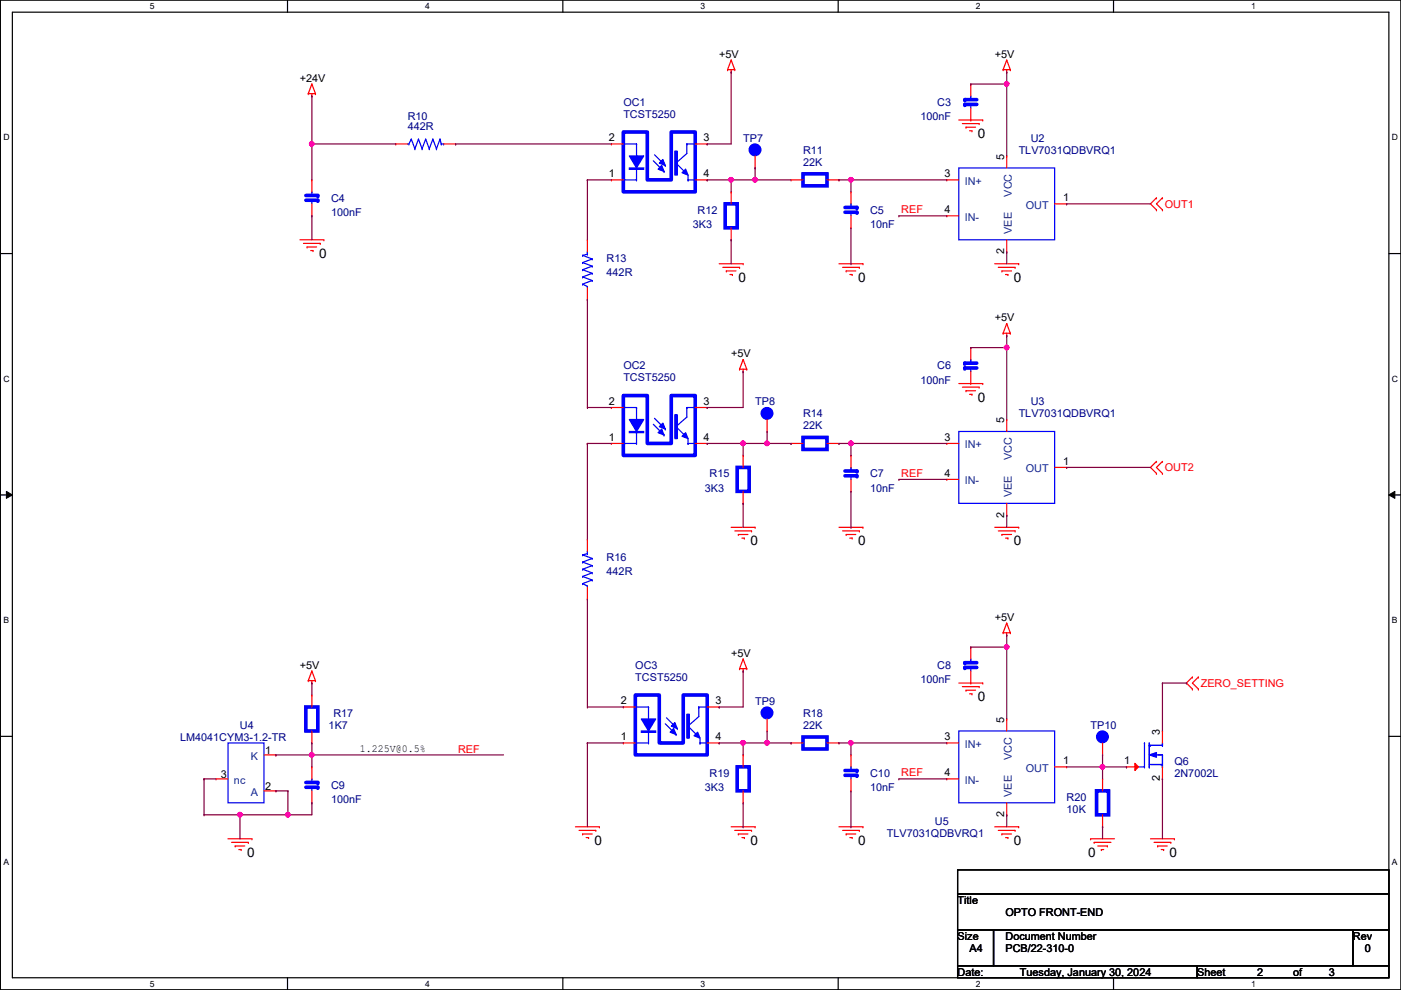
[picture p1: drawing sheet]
<svg xmlns="http://www.w3.org/2000/svg" width="297mm" height="210mm" viewBox="0 0 297 210" stroke-linecap="round" stroke-linejoin="round" font-family="sans-serif">
<defs><g id="words">
<g font-size="2.8">
<text x="207.3" y="29.3">0</text>
<text x="67.6" y="54.7">0</text>
<text x="156.5" y="59.7">0</text>
<text x="181.9" y="59.7">0</text>
<text x="215" y="59.7">0</text>
<text x="207.3" y="85.1">0</text>
<text x="159.1" y="115.6">0</text>
<text x="181.9" y="115.6">0</text>
<text x="215" y="115.6">0</text>
<text x="207.3" y="148.6">0</text>
<text x="126.1" y="179.1">0</text>
<text x="159.1" y="179.1">0</text>
<text x="181.9" y="179.1">0</text>
<text x="215" y="179.1">0</text>
<text x="52.4" y="181.7">0</text>
<text x="230.7" y="181.7">0</text>
<text x="248" y="181.7">0</text>
</g>
<g font-size="2.3">
<text x="63.6" y="17.4">+24V</text>
<text x="152.5" y="12.3">+5V</text>
<text x="210.9" y="12.3">+5V</text>
<text x="129.1" y="30">2</text>
<text x="149.2" y="30">3</text>
<text x="212.9" y="33.8" transform="rotate(-90 212.9 33.8)">5</text>
<text x="129.1" y="37.6">1</text>
<text x="149.2" y="37.6">4</text>
<text x="200.2" y="37.6">3</text>
<text x="200.2" y="45.2">4</text>
<text x="225.4" y="42.7">1</text>
<text x="212.9" y="53.9" transform="rotate(-90 212.9 53.9)">2</text>
<text x="210.9" y="68.2">+5V</text>
<text x="155" y="75.8">+5V</text>
<text x="129.1" y="85.9">2</text>
<text x="149.2" y="85.9">3</text>
<text x="212.9" y="89.7" transform="rotate(-90 212.9 89.7)">5</text>
<text x="129.1" y="93.5">1</text>
<text x="149.2" y="93.5">4</text>
<text x="200.2" y="93.5">3</text>
<text x="200.2" y="101.1">4</text>
<text x="225.4" y="98.6">1</text>
<text x="212.9" y="109.8" transform="rotate(-90 212.9 109.8)">2</text>
<text x="210.9" y="131.7">+5V</text>
<text x="63.6" y="141.8">+5V</text>
<text x="155" y="139.3">+5V</text>
<text x="131.7" y="149.4">2</text>
<text x="151.7" y="149.4">3</text>
<text x="212.9" y="153.2" transform="rotate(-90 212.9 153.2)">5</text>
<text x="245.9" y="155.7" transform="rotate(-90 245.9 155.7)">3</text>
<text x="56.2" y="159.9">1</text>
<text x="76.3" y="159.4">1.225V@0.5%</text>
<text x="131.7" y="157">1</text>
<text x="151.7" y="157">4</text>
<text x="200.2" y="157">3</text>
<text x="46.8" y="164.9">3</text>
<text x="56.2" y="167.5">2</text>
<text x="200.2" y="164.6">4</text>
<text x="225.4" y="162.1">1</text>
<text x="238.3" y="162.1">1</text>
<text x="245.9" y="165.7" transform="rotate(-90 245.9 165.7)">2</text>
<text x="212.9" y="173.3" transform="rotate(-90 212.9 173.3)">2</text>
<text x="203" y="191.6">Title</text>
<text x="213.2" y="194.1">OPTO FRONT-END</text>
<text x="203" y="199.2">Size</text>
<text x="205.6" y="201.8">A4</text>
<text x="213.2" y="199.2">Document Number</text>
<text x="213.2" y="201.8">PCB/22-310-0</text>
<text x="286.8" y="199.2">Rev</text>
<text x="289.4" y="201.8">0</text>
<text x="203" y="206.8">Date:</text>
<text x="216.2" y="206.8">Tuesday, January 30, 2024</text>
<text x="253.8" y="206.8">Sheet</text>
<text x="266.5" y="206.8">2</text>
<text x="274.1" y="206.8">of</text>
<text x="281.8" y="206.8">3</text>
</g>
<g font-size="2.3" fill="#000080">
<text x="132.2" y="22.4">OC1</text>
<text x="198.7" y="22.4">C3</text>
<text x="86.4" y="25.5">R10</text>
<text x="86.4" y="27.5">442R</text>
<text x="132.2" y="25">TCST5250</text>
<text x="195.2" y="25.5">100nF</text>
<text x="157.6" y="30.1">TP7</text>
<text x="170.3" y="32.6">R11</text>
<text x="170.3" y="35.1">22K</text>
<text x="216" y="32.6">TLV7031QDBVRQ1</text>
<text x="218.5" y="30.1">U2</text>
<text x="70.2" y="42.8">C4</text>
<text x="70.2" y="45.8">100nF</text>
<text x="147.9" y="45.3">R12</text>
<text x="184.5" y="45.3">C5</text>
<text x="146.9" y="48.3">3K3</text>
<text x="184.5" y="48.3">10nF</text>
<text x="128.6" y="55.5">R13</text>
<text x="128.6" y="58.5">442R</text>
<text x="132.2" y="78.3">OC2</text>
<text x="132.2" y="80.9">TCST5250</text>
<text x="195.2" y="81.4">100nF</text>
<text x="198.7" y="78.3">C6</text>
<text x="160.1" y="85.9">TP8</text>
<text x="170.3" y="88.5">R14</text>
<text x="216" y="88.5">TLV7031QDBVRQ1</text>
<text x="218.5" y="85.9">U3</text>
<text x="170.3" y="91">22K</text>
<text x="150.4" y="101.2">R15</text>
<text x="184.5" y="101.2">C7</text>
<text x="149.4" y="104.2">3K3</text>
<text x="184.5" y="104.2">10nF</text>
<text x="128.6" y="119">R16</text>
<text x="128.6" y="122">442R</text>
<text x="134.7" y="141.8">OC3</text>
<text x="198.7" y="141.8">C8</text>
<text x="134.7" y="144.4">TCST5250</text>
<text x="160.1" y="149.4">TP9</text>
<text x="195.2" y="144.9">100nF</text>
<text x="50.9" y="154.5">U4</text>
<text x="69.7" y="154.5">1K7</text>
<text x="70.7" y="152">R17</text>
<text x="170.3" y="152">R18</text>
<text x="170.3" y="154.5">22K</text>
<text x="231.2" y="154.5">TP10</text>
<text x="38.2" y="157.1">LM4041CYM3-1.2-TR</text>
<text x="70.2" y="167.2">C9</text>
<text x="149.4" y="167.7">3K3</text>
<text x="150.4" y="164.7">R19</text>
<text x="184.5" y="164.7">C10</text>
<text x="184.5" y="167.7">10nF</text>
<text x="249" y="162.1">Q6</text>
<text x="249" y="164.7">2N7002L</text>
<text x="70.2" y="170.3">100nF</text>
<text x="226.1" y="169.8">R20</text>
<text x="226.1" y="172.3">10K</text>
<text x="188" y="177.4">TLV7031QDBVRQ1</text>
<text x="198.2" y="174.8">U5</text>
</g>
<g font-size="2.3" fill="#004080">
<text x="204.6" y="39.2">IN+</text>
<text x="214.5" y="41.7" transform="rotate(-90 214.5 41.7)">VCC</text>
<text x="204.6" y="46.8">IN-</text>
<text x="217.5" y="44.3">OUT</text>
<text x="214.5" y="49.6" transform="rotate(-90 214.5 49.6)">VEE</text>
<text x="204.6" y="95.1">IN+</text>
<text x="214.5" y="97.6" transform="rotate(-90 214.5 97.6)">VCC</text>
<text x="217.5" y="100.2">OUT</text>
<text x="204.6" y="102.7">IN-</text>
<text x="214.5" y="105.5" transform="rotate(-90 214.5 105.5)">VEE</text>
<text x="53.2" y="161.1">K</text>
<text x="204.6" y="158.6">IN+</text>
<text x="214.5" y="161.1" transform="rotate(-90 214.5 161.1)">VCC</text>
<text x="49.6" y="166.2">nc</text>
<text x="204.6" y="166.2">IN-</text>
<text x="217.5" y="163.7">OUT</text>
<text x="53.2" y="168.7">A</text>
<text x="214.5" y="169" transform="rotate(-90 214.5 169)">VEE</text>
</g>
<g font-size="2.3" fill="#f00">
<text x="191.1" y="45.3">REF</text>
<text x="247" y="44">OUT1</text>
<text x="191.1" y="101.1">REF</text>
<text x="247" y="99.9">OUT2</text>
<text x="254.6" y="145.6">ZERO_SETTING</text>
<text x="97.1" y="159.6">REF</text>
<text x="191.1" y="164.6">REF</text>
</g>
<g font-size="1.8">
<text x="31.8" y="1.9">5</text>
<text x="90.1" y="1.9">4</text>
<text x="148.5" y="1.9">3</text>
<text x="206.9" y="1.9">2</text>
<text x="265.3" y="1.9">1</text>
<text x=".7" y="29.8">D</text>
<text x="295.1" y="29.8">D</text>
<text x=".7" y="80.9">C</text>
<text x="295.1" y="80.9">C</text>
<text x=".7" y="132.1">B</text>
<text x="295.1" y="132.1">B</text>
<text x=".7" y="183.3">A</text>
<text x="295.1" y="183.3">A</text>
<text x="31.8" y="209.2">5</text>
<text x="90.1" y="209.2">4</text>
<text x="148.5" y="209.2">3</text>
<text x="206.9" y="209.2">2</text>
<text x="265.3" y="209.2">1</text>
</g>
</g></defs>
<path d="M.1 0h296.9v209.8h-296.9zM2.6 2.6h291.9v204.7h-291.9z" fill="none" stroke="#000" stroke-width=".25"/>
<g fill="#fff">
<path d="M31.8 .3h1v2h-1z"/>
<path d="M31.8 207.6h1v1.9h-1z"/>
</g>
<path d="M61 0v2.6M61 207.3v2.5" fill="none" stroke="#000" stroke-width=".25"/>
<g fill="#fff">
<path d="M90.1 .3h1v2h-1z"/>
<path d="M90.1 207.6h1v1.9h-1z"/>
</g>
<path d="M119.3 0v2.6M119.3 207.3v2.5" fill="none" stroke="#000" stroke-width=".25"/>
<g fill="#fff">
<path d="M148.5 .3h1v2h-1z"/>
<path d="M148.5 207.6h1v1.9h-1z"/>
</g>
<path d="M177.7 0v2.6M177.7 207.3v2.5" fill="none" stroke="#000" stroke-width=".25"/>
<g fill="#fff">
<path d="M206.9 .3h1v2h-1z"/>
<path d="M206.9 207.6h1v1.9h-1z"/>
</g>
<path d="M236.1 0v2.6M236.1 207.3v2.5" fill="none" stroke="#000" stroke-width=".25"/>
<g fill="#fff">
<path d="M265.3 .3h.9v2h-.9z"/>
<path d="M265.3 207.6h.9v1.9h-.9z"/>
<path d="M.7 28.2h1.3v1.9h-1.3z"/>
<path d="M295.1 28.2h1.3v1.9h-1.3z"/>
<path d="M.7 79.3h1.3v2h-1.3z"/>
<path d="M295.1 79.3h1.3v2h-1.3z"/>
</g>
<path d="M.1 53.8h2.5M294.5 53.8h2.5" fill="none" stroke="#000" stroke-width=".25"/>
<g fill="#fff">
<path d="M.7 130.5h1.2v2h-1.2z"/>
<path d="M295.1 130.5h1.2v2h-1.2z"/>
</g>
<path d="M.1 104.9h2.5M294.5 104.9h2.5" fill="none" stroke="#000" stroke-width=".25"/>
<path d="M1.4 104.2l1.2 .7-1.2 .8zM294.5 104.9l1.2-.7v1.5z" fill="#000"/>
<path d="M1.4 104.2l1.2 .7-1.2 .8zM294.5 104.9l1.2-.7v1.5z" fill="none" stroke="#000" stroke-width=".21"/>
<g fill="#fff">
<path d="M.7 181.7h1.2v2h-1.2z"/>
<path d="M295.1 181.7h1.2v2h-1.2z"/>
</g>
<path d="M.1 156.1h2.5M294.5 156.1h2.5M203 184.4h91.5v5.1h-91.5zM203 189.5h91.5v7.6h-91.5zM203 197.1h7.6v7.7h-7.6zM210.6 197.1h76.2v7.7h-76.2zM286.8 197.1h7.7v7.7h-7.7zM203 204.8h50.8v2.5h-50.8zM253.8 204.8h40.7v2.5h-40.7z" fill="none" stroke="#000" stroke-width=".25"/>
<g fill="none" stroke="#f00" stroke-width=".25">
<path d="M65.4 19.9h.1M65.4 19.9h1.5M66.1 17.8h.1M66.1 19.9v.5M66.1 17.8l-.7 2.1M66.1 17.8l.8 2.1M66.9 19.9h.1M154.3 14.8h.1M154.3 14.8h1.5M155 15.3h.1M155 12.7h.1M155 14.8v.5"/>
<path d="M155 12.7l-.7 2.1M155 12.7l.8 2.1M155.8 14.8h.1M212.7 14.8h.1M212.7 14.8h1.5M213.4 15.3h.1M213.4 12.7h.1M213.4 14.8v.5M213.4 12.7l-.7 2.1M213.4 12.7l.8 2.1M214.2 14.8h.1M66.1 20.4h.1"/>
<path d="M203.3 25.4h5.1M204 26.2h3.6M204.8 27h.1M204.8 27h2M205.6 27.7h.5M206.1 27.7h.1M207.6 26.2h.1M208.4 25.4h.1M63.6 50.8h5.1M64.3 51.6h3.6M65.1 52.4h.1M65.1 52.4h2"/>
<path d="M65.9 53.1h.5M66.4 53.1h.1M67.9 51.6h.1M68.7 50.8h.1M152.5 55.9h5.1M153.2 56.7h3.6M154 57.4h.1M154 57.4h2M154.8 58.2h.5M155.3 58.2h.1M156.8 56.7h.1M157.6 55.9h.1"/>
<path d="M177.9 55.9h5.1M178.6 56.7h3.6M179.4 57.4h.1M179.4 57.4h2M180.2 58.2h.5M180.7 58.2h.1M182.2 56.7h.1M183 55.9h.1M210.9 55.9h5.1M211.7 56.7h3.5M212.4 57.4h.1M212.4 57.4h2.1"/>
<path d="M213.2 58.2h.5M213.7 58.2h.1M215.2 56.7h.1M216 55.9h.1M245.2 42h.1M245.2 44.5h.1M245.2 42l-1.3 1.2 1.3 1.3M246.5 44.5h.1M246.5 42h.1M246.5 42l-1.3 1.2 1.3 1.3M156.8 78.3h.1M156.8 78.3h1.5"/>
<path d="M157.6 78.8h.1M157.6 76.2h.1M157.6 78.3v.5M157.6 76.2l-.8 2.1M157.6 76.2l.7 2.1M158.3 78.3h.1M212.7 70.7h.1M212.7 70.7h1.5M213.4 71.2h.1M213.4 68.6h.1M213.4 70.7v.5M213.4 68.6l-.7 2.1"/>
<path d="M213.4 68.6l.8 2.1M214.2 70.7h.1M203.3 81.3h5.1M204 82.1h3.6M204.8 82.8h.1M204.8 82.8h2M205.6 83.6h.5M206.1 83.6h.1M207.6 82.1h.1M208.4 81.3h.1M245.2 97.8h.1M245.2 97.8l-1.3 1.3 1.3 1.3"/>
<path d="M246.5 97.8h.1M246.5 97.8l-1.3 1.3 1.3 1.3M155 111.8h5.1M155.8 112.6h3.5M156.5 113.3h.1M156.5 113.3h2.1M157.3 114.1h.5M157.8 114.1h.1M159.3 112.6h.1M160.1 111.8h.1M177.9 111.8h5.1M178.6 112.6h3.6"/>
<path d="M179.4 113.3h.1M179.4 113.3h2M180.2 114.1h.5M180.7 114.1h.1M182.2 112.6h.1M183 111.8h.1M210.9 111.8h5.1M211.7 112.6h3.5M212.4 113.3h.1M212.4 113.3h2.1M213.2 114.1h.5M213.7 114.1h.1"/>
<path d="M215.2 112.6h.1M216 111.8h.1M245.2 100.4h.1M246.5 100.4h.1M157.6 139.7h.1M157.6 139.7l-.8 2.1M157.6 139.7l.7 2.1M212.7 134.2h.1M212.7 134.2h1.5M213.4 134.7h.1M213.4 132.1h.1M213.4 134.2v.5"/>
<path d="M213.4 132.1l-.7 2.1M213.4 132.1l.8 2.1M214.2 134.2h.1M65.4 144.3h.1M65.4 144.3h1.5M66.1 144.8h.1M66.1 142.3h.1M66.1 144.3v.5M66.1 142.3l-.7 2M66.1 142.3l.8 2M66.9 144.3h.1M156.8 141.8h.1"/>
<path d="M156.8 141.8h1.5M157.6 142.3h.1M157.6 141.8v.5M158.3 141.8h.1M203.3 144.8h5.1M204 145.6h3.6M204.8 146.3h.1M204.8 146.3h2M205.6 147.1h.5M206.1 147.1h.1M207.6 145.6h.1M208.4 144.8h.1"/>
<path d="M252.8 143.6h.1M252.8 146.1h.1M252.8 143.6l-1.3 1.2 1.3 1.3M254.1 146.1h.1M254.1 143.6h.1M254.1 143.6l-1.3 1.2 1.3 1.3M48.3 177.8h5.1M49.1 178.6h3.6M49.9 179.4h.1M49.9 179.4h2M52.7 178.6h.1M53.4 177.8h.1"/>
<path d="M122 175.3h5.1M122.8 176.1h3.5M123.5 176.8h.1M123.5 176.8h2.1M124.3 177.6h.5M124.8 177.6h.1M126.3 176.1h.1M127.1 175.3h.1M155 175.3h5.1M155.8 176.1h3.5M156.5 176.8h.1M156.5 176.8h2.1"/>
<path d="M157.3 177.6h.5M157.8 177.6h.1M159.3 176.1h.1M160.1 175.3h.1M177.9 175.3h5.1M178.6 176.1h3.6M179.4 176.8h.1M179.4 176.8h2M180.2 177.6h.5M180.7 177.6h.1M182.2 176.1h.1M183 175.3h.1"/>
<path d="M210.9 175.3h5.1M211.7 176.1h3.5M212.4 176.8h.1M212.4 176.8h2.1M213.2 177.6h.5M213.7 177.6h.1M215.2 176.1h.1M216 175.3h.1M231.2 177.8h.1M231.2 177.8h5.1M232 178.6h.1M232 178.6h3.5"/>
<path d="M232.7 179.4h2.1M234.8 179.4h.1M243.9 177.8h5.1M244.7 178.6h3.5M245.4 179.4h.1M245.4 179.4h2.1M248.2 178.6h.1M249 177.8h.1M50.6 180.1h.5M51.1 180.1h.1M233.5 180.1h.1M233.5 180.1h.5"/>
<path d="M246.2 180.1h.5M246.7 180.1h.1"/>
</g>
<path d="M179.2 45h2.5" fill="none" stroke="#00f" stroke-width=".76"/>
<circle cx="181.7" cy="45" r=".38" fill="#00f"/>
<path d="M179.2 44h2.5" fill="none" stroke="#00f" stroke-width=".76"/>
<circle cx="181.7" cy="44" r=".38" fill="#00f"/>
<path d="M180.4 43.2h.1M180.4 45h.1M180.4 43.2v.8M180.4 45v.8" fill="none" stroke="#00f" stroke-width=".25"/>
<path d="M180.4 48.3h.1M180.4 40.7h.1M180.4 40.7v2.5M180.4 45.8v2.5" fill="none" stroke="#f00" stroke-width=".25"/>
<path d="M179.2 164.4h2.5" fill="none" stroke="#00f" stroke-width=".76"/>
<circle cx="181.7" cy="164.4" r=".38" fill="#00f"/>
<path d="M179.2 163.4h2.5" fill="none" stroke="#00f" stroke-width=".76"/>
<circle cx="181.7" cy="163.4" r=".38" fill="#00f"/>
<path d="M203.3 35.6h20.3v15.2h-20.3zM180.4 162.6h.1M180.4 164.4h.1M180.4 162.6v.8M180.4 164.4v.7" fill="none" stroke="#00f" stroke-width=".25"/>
<g fill="none" stroke="#f00" stroke-width=".25">
<path d="M200.7 38.1h.1M200.7 38.1h2.6M213.4 33.1h.1M213.4 33.1v2.5M200.7 45.8h.1M200.7 45.8h2.6M213.4 53.4h.1M213.4 50.8v2.6M223.6 43.2h2.5M226.1 43.2h.1M180.4 167.7h.1M180.4 160.1h.1"/>
<path d="M180.4 160.1v2.5M180.4 165.1v2.6M233.8 175.3h.1M233.8 165.1h.1M233.8 165.1v2.6M233.8 172.8v2.5"/>
</g>
<path d="M232.5 167.7h2.5v5.1h-2.5z" fill="none" stroke="#00f" stroke-width=".76"/>
<circle cx="162.6" cy="151.1" r="1.25" fill="#00f"/>
<circle cx="162.6" cy="151.1" r="1.25" fill="none" stroke="#00f" stroke-width=".25"/>
<path d="M162.6 155h.1M162.6 152.4v2.6M157.6 170.2h.1M157.6 160.1h.1M157.6 160.1v2.5M157.6 167.7v2.5" fill="none" stroke="#f00" stroke-width=".25"/>
<path d="M156.3 162.6h2.5v5.1h-2.5z" fill="none" stroke="#00f" stroke-width=".76"/>
<circle cx="162.6" cy="87.6" r="1.25" fill="#00f"/>
<g fill="none" stroke="#00f" stroke-width=".25">
<path d="M86.4 30.5h.3M86.7 30.5h.1M87.2 29.5h.1M87.2 29.5l-.5 1M87.2 29.5l.8 2M88 31.5h.1M88.7 29.5h.1M88.7 29.5l-.7 2M88.7 29.5l.8 2M89.5 31.5h.1M90.3 29.5h.1M90.3 29.5l-.8 2"/>
<path d="M90.3 29.5l.7 2M91 31.5h.1M91.8 29.5h.1M91.8 29.5l-.8 2M91.8 29.5l.7 2M92.5 31.5h.1M93.3 29.5h.1M93.3 29.5l-.8 2M93.3 29.5l.3 1M93.6 30.5h.1M93.6 30.5h.5M94.1 30.5h.1"/>
<path d="M123.5 58.7h.1M123.5 57.2h.1M123.5 55.7h.1M123.5 54.1h.1M123.5 58.7l2.1 .8M123.5 57.2l2.1 .8M123.5 55.7l2.1 .7M123.5 54.1l2.1 .8M124.5 53.9h.1M124.5 53.4h.1M124.5 53.4v.5M124.5 53.9l-1 .2"/>
<path d="M125.6 59.5h.1M125.6 58h.1M125.6 56.4h.1M125.6 54.9h.1M125.6 59.5l-2.1 .7M125.6 58l-2.1 .7M125.6 56.4l-2.1 .8M125.6 54.9l-2.1 .8M123.5 60.2h.1M123.5 60.2l1 .5M124.5 60.7h.1M124.5 60.7v.3"/>
<path d="M203.3 155h20.3v15.2h-20.3z"/>
<circle cx="162.6" cy="87.6" r="1.25"/>
</g>
<g fill="none" stroke="#f00" stroke-width=".25">
<path d="M83.9 30.5h.1M83.9 30.5h2.5M94.1 30.5h2.5M96.6 30.5h.1M124.5 50.8h.1M124.5 50.8v2.6M124.5 63.5h.1M124.5 61v2.5M162.6 91.5h.1M162.6 88.9v2.6M200.7 157.5h.1M200.7 157.5h2.6"/>
<path d="M213.4 152.4h.1M213.4 152.4v2.6M200.7 165.1h.1M200.7 165.1h2.6M213.4 172.8h.1M213.4 170.2v2.6M223.6 162.6h2.5M226.1 162.6h.1"/>
</g>
<circle cx="160.1" cy="31.8" r="1.25" fill="#00f"/>
<circle cx="160.1" cy="31.8" r="1.25" fill="none" stroke="#00f" stroke-width=".25"/>
<path d="M160.1 35.6h.1M160.1 33.1v2.5M167.7 94h.1M167.7 94h2.6M175.3 94h2.6M177.9 94h.1" fill="none" stroke="#f00" stroke-width=".25"/>
<path d="M204.6 22.1h2.5M170.3 92.8h5v2.5h-5z" fill="none" stroke="#00f" stroke-width=".76"/>
<circle cx="204.6" cy="22.1" r=".38" fill="#00f"/>
<path d="M204.6 21.1h2.5" fill="none" stroke="#00f" stroke-width=".76"/>
<circle cx="204.6" cy="21.1" r=".38" fill="#00f"/>
<g fill="none" stroke="#00f" stroke-width=".25">
<path d="M205.8 20.4h.1M205.8 22.1h.1M205.8 20.4v.7M205.8 22.1v.8M132.2 94h.1M132.2 86.4h2.8M132.2 94h2.8M135 86.4h.1M135 88.9h.1M135 94h.1M135 86.4v2.5M135 91.5v2.5"/>
<path d="M138.5 90l2.3 2.2M138.8 88.7l2.3 2.3M140.8 92.2h.1M141.1 91h.1M143.3 90.5h.1M143.3 90.5l1.8 1.7M143.6 90.2h.1M145.6 86.4h.1M145.6 86.4h1.8M145.6 88.4l-2 1.8M145.9 94h.1M145.9 94h1.5"/>
</g>
<path d="M205.8 17.8h.1M205.8 17.8v2.6M205.8 25.4h.1M205.8 22.9v2.5" fill="none" stroke="#f00" stroke-width=".25"/>
<path d="M143.1 87.9h.5v5.1h-.5z" fill-rule="evenodd" fill="#00f"/>
<path d="M143.1 87.9h.5v5.1h-.5z" fill="none" stroke="#00f" stroke-width=".25"/>
<path d="M139.5 91.7l.8-.7 .5 1.2z" fill="#00f"/>
<path d="M139.5 91.7l.8-.7 .5 1.2z" fill="none" stroke="#00f" stroke-width=".25"/>
<path d="M139.8 90.5l.7-.8 .6 1.3z" fill="#00f"/>
<path d="M139.8 90.5l.7-.8 .6 1.3z" fill="none" stroke="#00f" stroke-width=".25"/>
<path d="M133.4 88.9h3.1l-1.5 2.6z" fill="#00f"/>
<path d="M133.4 88.9h3.1l-1.5 2.6zM133.4 91.5h3.1v.2h-3.1zM133.4 91.6h3.1M145.6 86.4h.1M145.6 86.4v2" fill="none" stroke="#00f" stroke-width=".25"/>
<path d="M132.2 83.9h5v10.1h5.1v-10.1h5.1v12.7h-15.2z" fill="none" stroke="#00f" stroke-width=".76"/>
<path d="M144.6 92.5l.8-.8 .5 1.3z" fill="#00f"/>
<path d="M144.6 92.5l.8-.8 .5 1.3zM145.9 94h.1M145.9 93v1" fill="none" stroke="#00f" stroke-width=".25"/>
<path d="M129.6 86.4h.1M129.6 94h.1M129.6 86.4h2.6M129.6 94h2.6M147.4 86.4h2.5M147.4 94h2.5M149.9 94h.1M149.9 86.4h.1" fill="none" stroke="#f00" stroke-width=".25"/>
<path d="M204.6 141.5h2.5" fill="none" stroke="#00f" stroke-width=".76"/>
<circle cx="204.6" cy="141.5" r=".38" fill="#00f"/>
<path d="M204.6 140.5h2.5" fill="none" stroke="#00f" stroke-width=".76"/>
<circle cx="204.6" cy="140.5" r=".38" fill="#00f"/>
<g fill="none" stroke="#00f" stroke-width=".25">
<path d="M205.8 139.7h.1M205.8 139.7v.8M134.7 157.5h.1M134.7 149.9h2.8M134.7 157.5h2.8M137.5 149.9h.1M137.5 152.4h.1M137.5 157.5h.1M137.5 149.9v2.5M137.5 155v2.5M141.1 153.5l2.2 2.2M141.3 152.2l2.3 2.3"/>
<path d="M143.3 155.7h.1M143.6 154.5h.1M145.9 154h.1M145.9 154l1.8 1.7M146.1 153.7h.1M148.2 149.9h.1M148.2 149.9h1.7M148.2 151.9l-2.1 1.8M148.4 157.5h.1M148.4 157.5h1.5M205.8 141.5h.1M205.8 141.5v.8"/>
</g>
<path d="M205.8 137.2h.1M205.8 137.2v2.5M205.8 144.8h.1M205.8 142.3v2.5" fill="none" stroke="#f00" stroke-width=".25"/>
<path d="M145.6 151.4h.5v5.1h-.5z" fill-rule="evenodd" fill="#00f"/>
<path d="M145.6 151.4h.5v5.1h-.5z" fill="none" stroke="#00f" stroke-width=".25"/>
<path d="M142.1 155.2l.7-.7 .5 1.2z" fill="#00f"/>
<path d="M142.1 155.2l.7-.7 .5 1.2z" fill="none" stroke="#00f" stroke-width=".25"/>
<path d="M142.3 154l.8-.8 .5 1.3z" fill="#00f"/>
<path d="M142.3 154l.8-.8 .5 1.3z" fill="none" stroke="#00f" stroke-width=".25"/>
<path d="M136 152.4h3l-1.5 2.6z" fill="#00f"/>
<path d="M136 152.4h3l-1.5 2.6zM136 155h3v.2h-3zM136 155.1h3M148.2 149.9h.1M148.2 149.9v2" fill="none" stroke="#00f" stroke-width=".25"/>
<path d="M134.7 147.4h5.1v10.1h5.1v-10.1h5v12.7h-15.2z" fill="none" stroke="#00f" stroke-width=".76"/>
<path d="M147.1 156l.8-.8 .5 1.3z" fill="#00f"/>
<path d="M147.1 156l.8-.8 .5 1.3zM148.4 157.5h.1M148.4 156.5v1" fill="none" stroke="#00f" stroke-width=".25"/>
<path d="M132.2 149.9h.1M132.2 157.5h.1M132.2 149.9h2.5M132.2 157.5h2.5M149.9 149.9h2.6M149.9 157.5h2.6M152.5 157.5h.1M152.5 149.9h.1" fill="none" stroke="#f00" stroke-width=".25"/>
<path d="M204.6 78h2.5" fill="none" stroke="#00f" stroke-width=".76"/>
<circle cx="204.6" cy="78" r=".38" fill="#00f"/>
<path d="M204.6 77h2.5" fill="none" stroke="#00f" stroke-width=".76"/>
<circle cx="204.6" cy="77" r=".38" fill="#00f"/>
<path d="M205.8 76.2h.1M205.8 78h.1M205.8 76.2v.8M205.8 78v.8M203.3 91.5h20.3v15.2h-20.3z" fill="none" stroke="#00f" stroke-width=".25"/>
<g fill="none" stroke="#f00" stroke-width=".25">
<path d="M205.8 73.7h.1M205.8 73.7v2.5M205.8 78.8v2.5M200.7 94h.1M200.7 94h2.6M205.8 81.3h.1M213.4 88.9h.1M213.4 88.9v2.6M223.6 99.1h2.5M226.1 99.1h.1M200.7 101.6h.1M200.7 101.6h2.6"/>
<path d="M213.4 109.3h.1M213.4 106.7v2.6M66.1 147.4h.1M66.1 157.5h.1M66.1 147.4v2.5M66.1 155v2.5"/>
</g>
<path d="M64.9 149.9h2.5v5.1h-2.5zM64.9 166.9h2.5" fill="none" stroke="#00f" stroke-width=".76"/>
<circle cx="67.4" cy="166.9" r=".38" fill="#00f"/>
<path d="M64.9 165.9h2.5" fill="none" stroke="#00f" stroke-width=".76"/>
<circle cx="67.4" cy="165.9" r=".38" fill="#00f"/>
<g fill="none" stroke="#00f" stroke-width=".25">
<path d="M132.2 38.1h.1M132.2 30.5h2.8M132.2 38.1h2.8M135 30.5h.1M135 33.1h.1M135 38.1h.1M135 30.5v2.6M135 35.6v2.5M138.5 34.1l2.3 2.3M138.8 32.8l2.3 2.3M140.8 36.4h.1M141.1 35.1h.1"/>
<path d="M143.3 34.6h.1M143.3 34.6l1.8 1.8M143.6 34.3h.1M145.6 30.5h.1M145.6 30.5h1.8M145.6 32.6l-2 1.7M145.9 38.1h.1M145.9 38.1h1.5M123.5 119.2h.1M123.5 117.6h.1M123.5 119.2l2.1 .7M123.5 117.6l2.1 .8"/>
<path d="M124.5 117.4h.1M124.5 116.9h.1M124.5 116.9v.5M124.5 117.4l-1 .2M125.6 119.9h.1M125.6 118.4h.1M125.6 119.9l-2.1 .8M125.6 118.4l-2.1 .8M123.5 123.7h.1M123.5 122.2h.1M123.5 120.7h.1M123.5 123.7l1 .5"/>
<path d="M123.5 122.2l2.1 .8M123.5 120.7l2.1 .8M124.5 124.2h.1M124.5 124.2v.3M125.6 123h.1M125.6 121.5h.1M125.6 123l-2.1 .7M125.6 121.5l-2.1 .7M66.1 165.1h.1M66.1 166.9h.1M66.1 165.1v.8M66.1 166.9v.8"/>
</g>
<g fill="none" stroke="#f00" stroke-width=".25">
<path d="M167.7 38.1h.1M167.7 38.1h2.6M175.3 38.1h2.6M177.9 38.1h.1M155 50.8h.1M155 40.7h.1M155 40.7v2.5M155 48.3v2.5M124.5 114.3h.1M124.5 114.3v2.6M124.5 127h.1M124.5 124.5v2.5"/>
<path d="M66.1 170.2h.1M66.1 162.6h.1M66.1 162.6v2.5M66.1 167.7v2.5"/>
</g>
<path d="M170.3 36.9h5v2.5h-5zM153.8 43.2h2.5v5.1h-2.5z" fill="none" stroke="#00f" stroke-width=".76"/>
<path d="M143.1 32h.5v5.1h-.5z" fill-rule="evenodd" fill="#00f"/>
<path d="M143.1 32h.5v5.1h-.5z" fill="none" stroke="#00f" stroke-width=".25"/>
<path d="M139.5 35.9l.8-.8 .5 1.3z" fill="#00f"/>
<path d="M139.5 35.9l.8-.8 .5 1.3z" fill="none" stroke="#00f" stroke-width=".25"/>
<path d="M139.8 34.6l.7-.8 .6 1.3z" fill="#00f"/>
<path d="M139.8 34.6l.7-.8 .6 1.3z" fill="none" stroke="#00f" stroke-width=".25"/>
<path d="M133.4 33.1h3.1l-1.5 2.5z" fill="#00f"/>
<path d="M133.4 33.1h3.1l-1.5 2.5zM133.4 35.6h3.1v.3h-3.1zM133.4 35.7h3.1M145.6 30.5h.1M145.6 30.5v2.1" fill="none" stroke="#00f" stroke-width=".25"/>
<path d="M132.2 28h5v10.1h5.1v-10.1h5.1v12.7h-15.2z" fill="none" stroke="#00f" stroke-width=".76"/>
<path d="M144.6 36.6l.8-.7 .5 1.2z" fill="#00f"/>
<path d="M144.6 36.6l.8-.7 .5 1.2zM145.9 38.1h.1M145.9 37.1v1" fill="none" stroke="#00f" stroke-width=".25"/>
<path d="M129.6 30.5h.1M129.6 38.1h.1M129.6 30.5h2.6M129.6 38.1h2.6M147.4 30.5h2.5M147.4 38.1h2.5M149.9 38.1h.1M149.9 30.5h.1M157.6 96.6h.1M157.6 96.6v2.5M157.6 106.7h.1M157.6 104.2v2.5" fill="none" stroke="#f00" stroke-width=".25"/>
<path d="M156.3 99.1h2.5v5.1h-2.5z" fill="none" stroke="#00f" stroke-width=".76"/>
<circle cx="233.7" cy="156.2" r="1.25" fill="#00f"/>
<circle cx="233.7" cy="156.2" r="1.25" fill="none" stroke="#00f" stroke-width=".25"/>
<path d="M233.8 157.5v2.6M233.8 160.1h.1" fill="none" stroke="#f00" stroke-width=".25"/>
<path d="M64.9 42.5h2.5" fill="none" stroke="#00f" stroke-width=".76"/>
<circle cx="67.4" cy="42.5" r=".38" fill="#00f"/>
<path d="M64.9 41.4h2.5" fill="none" stroke="#00f" stroke-width=".76"/>
<circle cx="67.4" cy="41.4" r=".38" fill="#00f"/>
<path d="M66.1 40.7h.1M66.1 42.5h.1M66.1 40.7v.7M66.1 42.5v.7" fill="none" stroke="#00f" stroke-width=".25"/>
<path d="M66.1 38.1h.1M66.1 38.1v2.6M66.1 45.8h.1M66.1 43.2v2.6M167.7 157.5h.1M167.7 157.5h2.6M175.3 157.5h2.6M177.9 157.5h.1" fill="none" stroke="#f00" stroke-width=".25"/>
<path d="M179.2 100.9h2.5M170.3 156.3h5v2.5h-5z" fill="none" stroke="#00f" stroke-width=".76"/>
<circle cx="181.7" cy="100.9" r=".38" fill="#00f"/>
<path d="M179.2 99.9h2.5" fill="none" stroke="#00f" stroke-width=".76"/>
<circle cx="181.7" cy="99.9" r=".38" fill="#00f"/>
<g fill="none" stroke="#00f" stroke-width=".25">
<path d="M180.4 99.1h.1M180.4 99.1v.8M180.4 100.9h.1M180.4 100.9v.7M48.3 157.5h7.7v12.7h-7.7zM242.7 157.5h.1M242.7 157.5v5.1M243.7 158h.1M243.7 157.5v5.1M243.7 158h2.8M243.9 158h.1M246.5 158h.1"/>
<path d="M246.5 157.5v.5M241.4 162.6h1.3M242.7 162.6h.1M243.7 162.6h.1M243.7 162.1h2.8M244.9 160.1h1.6M246.2 162.1h.1M246.5 160.1h.1M246.5 162.6h.1M246.5 162.1h.1M246.5 160.1v2.5"/>
</g>
<path d="M180.4 96.6h.1M180.4 96.6v2.5M180.4 104.2h.1M180.4 101.6v2.6M45.8 165.1h.1M45.8 165.1h2.5M56 167.7h2.5M56 160.1h2.5M58.5 167.7h.1M58.5 160.1h.1" fill="none" stroke="#f00" stroke-width=".25"/>
<path d="M243.7 160.1l1.5-.5v1z" fill="#00f"/>
<path d="M243.7 160.1l1.5-.5v1z" fill="none" stroke="#00f" stroke-width=".25"/>
<path d="M240.6 161.8l.8 .8-.8 .8z" fill="#f00"/>
<path d="M246.5 155h.1M246.5 155v2.5M238.8 162.6h.1M238.8 162.6h2.6M240.6 161.8l.8 .8-.8 .8zM246.5 165.1h.1M246.5 162.6v2.5" fill="none" stroke="#f00" stroke-width=".25"/>
<path d="M155 15.3h.1M155 15.3v15.2M205.8 17.8h.1M205.8 17.8h7.6M213.4 15.3h.1M213.4 17.8h.1M213.4 15.3v17.8" fill="none" stroke="#800040" stroke-width=".25"/>
<circle cx="213.4" cy="17.8" r=".49" fill="#f0f"/>
<circle cx="213.4" cy="17.8" r=".49" fill="none" stroke="#f0f" stroke-width=".25"/>
<path d="M66.1 20.4h.1M66.1 30.5h.1M66.1 20.4v17.7M66.1 30.5h17.8" fill="none" stroke="#800040" stroke-width=".25"/>
<circle cx="66.1" cy="30.5" r=".49" fill="#f0f"/>
<circle cx="66.1" cy="30.5" r=".49" fill="none" stroke="#f0f" stroke-width=".25"/>
<path d="M96.6 30.5h.1M96.6 30.5h33M155 38.1h5.1M160.1 38.1h.1M177.9 38.1h.1M177.9 38.1h22.8M180.4 38.1h.1" fill="none" stroke="#800040" stroke-width=".25"/>
<circle cx="180.4" cy="38.1" r=".49" fill="#f0f"/>
<circle cx="180.4" cy="38.1" r=".49" fill="none" stroke="#f0f" stroke-width=".25"/>
<path d="M124.5 38.1h.1M124.5 38.1h5.1M149.9 38.1h.1M149.9 38.1h5.1M180.4 38.1h.1M180.4 38.1v2.6M226.1 43.2h.1M226.1 43.2h17.8" fill="none" stroke="#800040" stroke-width=".25"/>
<circle cx="155" cy="38.1" r=".49" fill="#f0f"/>
<circle cx="155" cy="38.1" r=".49" fill="none" stroke="#f0f" stroke-width=".25"/>
<path d="M66.1 45.8h.1M66.1 45.8v5M190.6 45.8h.1M190.6 45.8h10.1M213.4 53.4h.1M213.4 53.4v2.5M205.8 73.7h.1M205.8 73.7h7.6M213.4 71.2h.1M213.4 73.7h.1M213.4 71.2v17.7" fill="none" stroke="#800040" stroke-width=".25"/>
<circle cx="213.4" cy="73.7" r=".49" fill="#f0f"/>
<circle cx="213.4" cy="73.7" r=".49" fill="none" stroke="#f0f" stroke-width=".25"/>
<path d="M124.5 86.4h.1M124.5 86.4h5.1M157.6 94h5M162.6 94h.1M177.9 94h.1M177.9 94h22.8M180.4 94h.1" fill="none" stroke="#800040" stroke-width=".25"/>
<circle cx="180.4" cy="94" r=".49" fill="#f0f"/>
<circle cx="180.4" cy="94" r=".49" fill="none" stroke="#f0f" stroke-width=".25"/>
<path d="M124.5 94h.1M124.5 94h5.1M149.9 94h.1M149.9 94h7.7M180.4 94h.1M180.4 94v2.6M226.1 99.1h.1M226.1 99.1h17.8" fill="none" stroke="#800040" stroke-width=".25"/>
<circle cx="157.5" cy="94" r=".49" fill="#f0f"/>
<circle cx="157.5" cy="94" r=".49" fill="none" stroke="#f0f" stroke-width=".25"/>
<path d="M190.6 101.6h.1M190.6 101.6h10.1M213.4 109.3h.1M213.4 109.3v2.5M66.1 144.8h.1M66.1 157.5h.1M66.1 144.8v2.6M66.1 157.5v2.6" fill="none" stroke="#800040" stroke-width=".25"/>
<circle cx="66.1" cy="160" r=".49" fill="#f0f"/>
<circle cx="66.1" cy="160" r=".49" fill="none" stroke="#f0f" stroke-width=".25"/>
<path d="M43.3 165.1h.1M43.3 165.1v7.7M43.3 165.1h2.5M58.5 160.1h.1M58.5 167.7h.1M58.5 160.1h48.3M58.5 167.7h2.5M61 167.7h.1M61 167.7v5.1M66.1 160.1h.1M66.1 160.1v2.5" fill="none" stroke="#800040" stroke-width=".25"/>
<circle cx="61" cy="172.7" r=".49" fill="#f0f"/>
<circle cx="61" cy="172.7" r=".49" fill="none" stroke="#f0f" stroke-width=".25"/>
<path d="M43.3 172.8h.1M43.3 172.8h7.6M50.9 172.8h.1M50.9 172.8v5M66.1 170.2h.1M66.1 170.2v2.6" fill="none" stroke="#800040" stroke-width=".25"/>
<circle cx="50.9" cy="172.7" r=".49" fill="#f0f"/>
<circle cx="50.9" cy="172.7" r=".49" fill="none" stroke="#f0f" stroke-width=".25"/>
<g fill="none" stroke="#800040" stroke-width=".25">
<path d="M124.5 38.1h.1M124.5 38.1v12.7M149.9 30.5h.1M149.9 30.5h5.1M155 38.1h.1M155 38.1v2.6M155 50.8h.1M155 50.8v5.1M124.5 63.5h.1M124.5 63.5v22.9M124.5 94h.1M124.5 94v20.3"/>
<path d="M157.6 94h.1M157.6 94v2.6M157.6 106.7h.1M157.6 106.7v5.1M124.5 127h.1M124.5 127v22.9M124.5 149.9h.1M124.5 157.5h.1M124.5 149.9h7.7M124.5 157.5v17.8M124.5 157.5h7.7M152.5 157.5h.1"/>
<path d="M152.5 157.5h5.1M157.6 157.5h.1M157.6 157.5v2.6M50.9 172.8h.1M50.9 172.8h15.2M61 172.8h.1"/>
</g>
<circle cx="157.5" cy="157.5" r=".49" fill="#f0f"/>
<circle cx="157.5" cy="157.5" r=".49" fill="none" stroke="#f0f" stroke-width=".25"/>
<path d="M157.6 78.8h.1M157.6 78.8v7.6h-7.7M149.9 86.4h.1M205.8 137.2h.1M213.4 134.7h.1M213.4 134.7v2.5h-7.6M152.5 149.9h.1M157.6 142.3h.1M157.6 142.3v7.6h-5.1M157.6 175.3h.1M157.6 170.2v5.1" fill="none" stroke="#800040" stroke-width=".25"/>
<circle cx="213.4" cy="137.2" r=".49" fill="#f0f"/>
<circle cx="213.4" cy="137.2" r=".49" fill="none" stroke="#f0f" stroke-width=".25"/>
<path d="M213.4 137.2h.1M213.4 137.2v15.2M157.6 157.5h5M162.6 157.5h.1M177.9 157.5h.1M177.9 157.5h22.8M180.4 157.5h.1M180.4 157.5v2.6" fill="none" stroke="#800040" stroke-width=".25"/>
<circle cx="180.4" cy="157.5" r=".49" fill="#f0f"/>
<circle cx="180.4" cy="157.5" r=".49" fill="none" stroke="#f0f" stroke-width=".25"/>
<path d="M190.6 165.1h.1M190.6 165.1h10.1M213.4 172.8h.1M213.4 172.8v2.5M226.1 162.6h12.7M233.8 162.6h.1M233.8 175.3h.1M233.8 160.1v5M233.8 175.3v2.5M238.8 162.6h.1M246.5 165.1h.1M246.5 165.1v12.7" fill="none" stroke="#800040" stroke-width=".25"/>
<circle cx="233.7" cy="162.6" r=".49" fill="#f0f"/>
<circle cx="233.7" cy="162.6" r=".49" fill="none" stroke="#f0f" stroke-width=".25"/>
<path d="M160.1 35.6h.1M160.1 35.6v2.5M180.4 55.9h.1M180.4 48.3v7.6M180.4 111.8h.1M180.4 104.2v7.6M246.5 144.8h.1M246.5 144.8v10.2M246.5 144.8h5M251.5 144.8h.1M180.4 175.3h.1M180.4 167.7v7.6" fill="none" stroke="#800040" stroke-width=".25"/>
<circle cx="160.1" cy="38.1" r=".49" fill="#f0f"/>
<circle cx="160.1" cy="38.1" r=".49" fill="none" stroke="#f0f" stroke-width=".25"/>
<path d="M160.1 38.1h.1M160.1 38.1h7.6M162.6 94h.1M162.6 91.5v2.5" fill="none" stroke="#800040" stroke-width=".25"/>
<circle cx="162.6" cy="94" r=".49" fill="#f0f"/>
<circle cx="162.6" cy="94" r=".49" fill="none" stroke="#f0f" stroke-width=".25"/>
<path d="M162.6 94h5.1M167.7 94h.1M162.6 157.5h.1M162.6 155v2.5" fill="none" stroke="#800040" stroke-width=".25"/>
<circle cx="162.6" cy="157.5" r=".49" fill="#f0f"/>
<circle cx="162.6" cy="157.5" r=".49" fill="none" stroke="#f0f" stroke-width=".25"/>
<path d="M162.6 157.5h5.1M167.7 157.5h.1" fill="none" stroke="#800040" stroke-width=".25"/>
<circle cx="213.4" cy="17.8" r=".49" fill="#f0f"/>
<circle cx="213.4" cy="17.8" r=".49" fill="none" stroke="#f0f" stroke-width=".25"/>
<circle cx="66.1" cy="30.5" r=".49" fill="#f0f"/>
<circle cx="66.1" cy="30.5" r=".49" fill="none" stroke="#f0f" stroke-width=".25"/>
<circle cx="180.4" cy="38.1" r=".49" fill="#f0f"/>
<circle cx="180.4" cy="38.1" r=".49" fill="none" stroke="#f0f" stroke-width=".25"/>
<circle cx="155" cy="38.1" r=".49" fill="#f0f"/>
<circle cx="155" cy="38.1" r=".49" fill="none" stroke="#f0f" stroke-width=".25"/>
<circle cx="213.4" cy="73.7" r=".49" fill="#f0f"/>
<circle cx="213.4" cy="73.7" r=".49" fill="none" stroke="#f0f" stroke-width=".25"/>
<circle cx="180.4" cy="94" r=".49" fill="#f0f"/>
<circle cx="180.4" cy="94" r=".49" fill="none" stroke="#f0f" stroke-width=".25"/>
<circle cx="157.5" cy="94" r=".49" fill="#f0f"/>
<circle cx="157.5" cy="94" r=".49" fill="none" stroke="#f0f" stroke-width=".25"/>
<circle cx="66.1" cy="160" r=".49" fill="#f0f"/>
<circle cx="66.1" cy="160" r=".49" fill="none" stroke="#f0f" stroke-width=".25"/>
<circle cx="61" cy="172.7" r=".49" fill="#f0f"/>
<circle cx="61" cy="172.7" r=".49" fill="none" stroke="#f0f" stroke-width=".25"/>
<circle cx="50.9" cy="172.7" r=".49" fill="#f0f"/>
<circle cx="50.9" cy="172.7" r=".49" fill="none" stroke="#f0f" stroke-width=".25"/>
<circle cx="157.5" cy="157.5" r=".49" fill="#f0f"/>
<circle cx="157.5" cy="157.5" r=".49" fill="none" stroke="#f0f" stroke-width=".25"/>
<circle cx="213.4" cy="137.2" r=".49" fill="#f0f"/>
<circle cx="213.4" cy="137.2" r=".49" fill="none" stroke="#f0f" stroke-width=".25"/>
<circle cx="180.4" cy="157.5" r=".49" fill="#f0f"/>
<circle cx="180.4" cy="157.5" r=".49" fill="none" stroke="#f0f" stroke-width=".25"/>
<circle cx="233.7" cy="162.6" r=".49" fill="#f0f"/>
<circle cx="233.7" cy="162.6" r=".49" fill="none" stroke="#f0f" stroke-width=".25"/>
<circle cx="160.1" cy="38.1" r=".49" fill="#f0f"/>
<circle cx="160.1" cy="38.1" r=".49" fill="none" stroke="#f0f" stroke-width=".25"/>
<circle cx="162.6" cy="94" r=".49" fill="#f0f"/>
<circle cx="162.6" cy="94" r=".49" fill="none" stroke="#f0f" stroke-width=".25"/>
<circle cx="162.6" cy="157.5" r=".49" fill="#f0f"/>
<circle cx="162.6" cy="157.5" r=".49" fill="none" stroke="#f0f" stroke-width=".25"/>
<use href="#words"/>
</svg>
